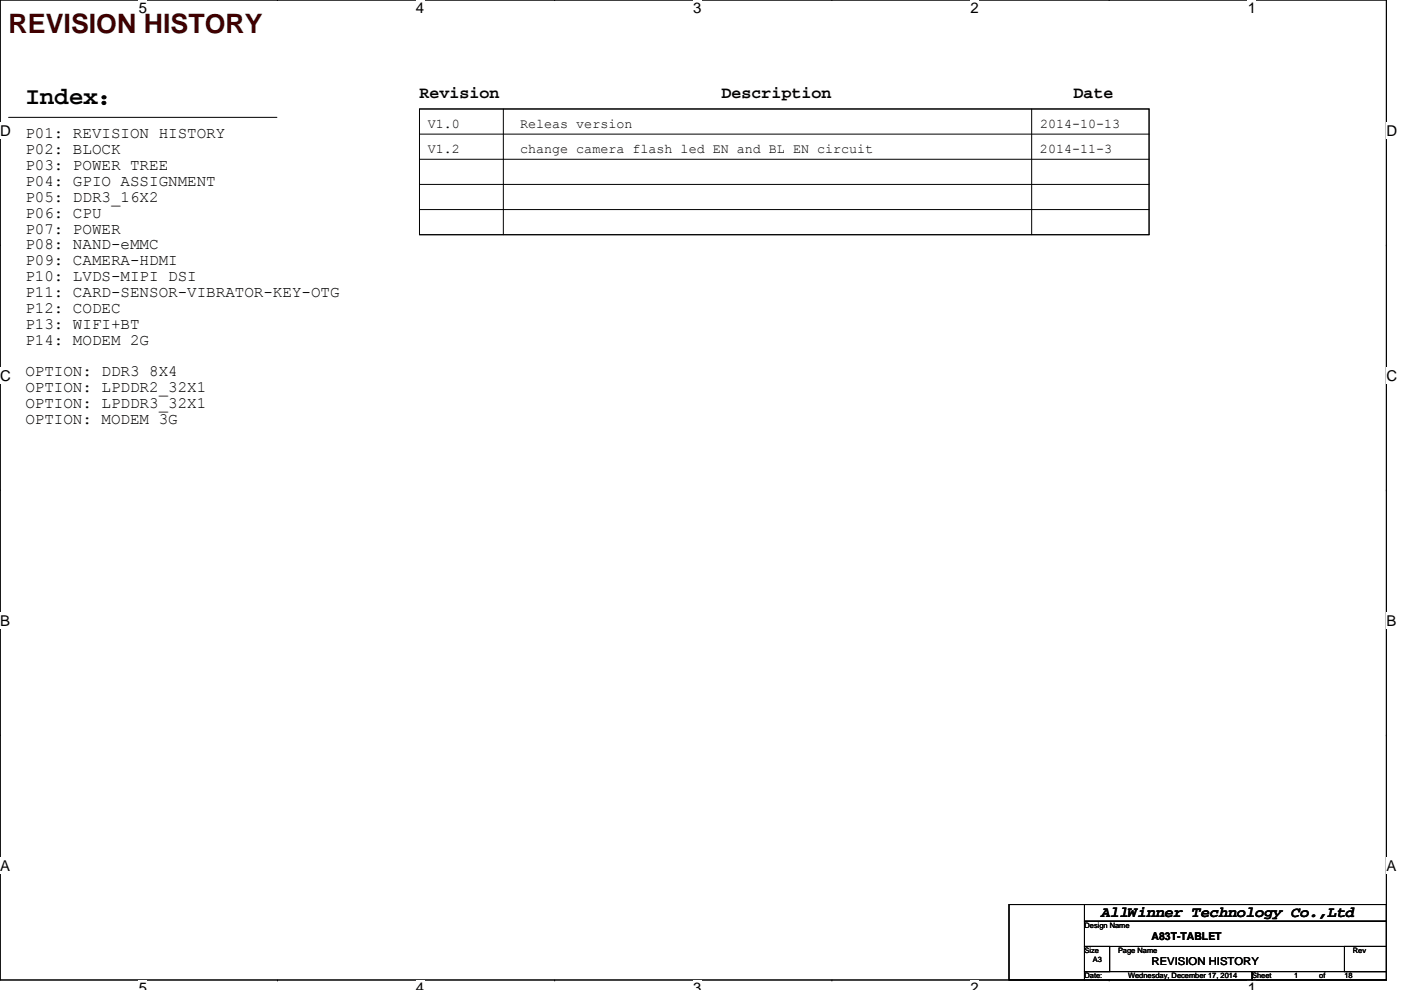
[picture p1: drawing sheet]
<svg xmlns="http://www.w3.org/2000/svg" width="297mm" height="210mm" viewBox="0 0 297 210" stroke-linecap="round" stroke-linejoin="round" font-family="sans-serif">
<defs><g id="words">
<text font-size="5.7" fill="#400000" x="1.8" y="6.9">REVISION HISTORY</text>
<text font-size="5.1" x="5.4" y="22.1">Index：</text>
<g font-size="3.5">
<text x="88.9" y="20.8">Revision</text>
<text x="152.9" y="20.8">Description</text>
<text x="227.6" y="20.8">Date</text>
</g>
<g font-size="3.4">
<text x="5.4" y="29.4">P01: REVISION HISTORY</text>
<text x="5.4" y="32.7">P02: BLOCK</text>
<text x="5.4" y="36.1">P03: POWER TREE</text>
<text x="5.4" y="39.5">P04: GPIO ASSIGNMENT</text>
<text x="5.4" y="42.8">P05: DDR3_16X2</text>
<text x="5.4" y="46.2">P06: CPU</text>
<text x="5.4" y="49.6">P07: POWER</text>
<text x="5.4" y="52.9">P08: NAND-eMMC</text>
<text x="5.4" y="56.3">P09: CAMERA-HDMI</text>
<text x="5.4" y="59.6">P10: LVDS-MIPI DSI</text>
<text x="5.4" y="63">P11: CARD-SENSOR-VIBRATOR-KEY-OTG</text>
<text x="5.4" y="66.4">P12: CODEC</text>
<text x="5.4" y="69.7">P13: WIFI+BT</text>
<text x="5.4" y="73.1">P14: MODEM 2G</text>
<text x="5.4" y="79.8">OPTION: DDR3 8X4</text>
<text x="5.4" y="83.2">OPTION: LPDDR2_32X1</text>
<text x="5.4" y="86.6">OPTION: LPDDR3_32X1</text>
<text x="5.4" y="89.9">OPTION: MODEM 3G</text>
</g>
<g font-size="3.2">
<text x="29.4" y="2.8">5</text>
<text x="88.2" y="2.8">4</text>
<text x="147" y="2.8">3</text>
<text x="205.8" y="2.8">2</text>
<text x="264.5" y="2.8">1</text>
<text x="0" y="28.8">D</text>
<text x="293.9" y="28.8">D</text>
<text x="0" y="80.8">C</text>
<text x="293.9" y="80.8">C</text>
<text x="0" y="132.7">B</text>
<text x="293.9" y="132.7">B</text>
<text x="0" y="184.7">A</text>
<text x="293.9" y="184.7">A</text>
<text x="233.5" y="194.6">AllWinner Technology Co.,Ltd</text>
<text x="29.4" y="210.7">5</text>
<text x="88.2" y="210.7">4</text>
<text x="147" y="210.7">3</text>
<text x="205.8" y="210.7">2</text>
<text x="264.5" y="210.7">1</text>
</g>
<g font-size="2.8">
<text x="90.7" y="27.2">V1.0</text>
<text x="110.3" y="27.2">Releas version</text>
<text x="220.5" y="27.2">2014-10-13</text>
<text x="90.7" y="32.5">V1.2</text>
<text x="110.3" y="32.5">change camera flash led EN and BL EN circuit</text>
<text x="220.5" y="32.5">2014-11-3</text>
</g>
<g font-size="2.3">
<text x="244.2" y="199.3">A83T-TABLET</text>
<text x="244.2" y="204.6">REVISION HISTORY</text>
</g>
<g font-size="1.6">
<text x="229.9" y="196.8">Design Name</text>
<text x="229.9" y="202.2">Size</text>
<text x="231.7" y="203.9">A3</text>
<text x="237" y="202.2">Page Name</text>
<text x="286.8" y="202.2">Rev</text>
<text x="229.9" y="207.5">Date:</text>
<text x="239.2" y="207.5">Wednesday, December 17, 2014</text>
<text x="265.5" y="207.5">Sheet</text>
<text x="274.4" y="207.5">1</text>
<text x="279.7" y="207.5">of</text>
<text x="285" y="207.5">18</text>
</g>
</g></defs>
<path d="M0 0h293.9v207.9h-293.9z" fill="none" stroke="#000" stroke-width=".21"/>
<g fill="#fff">
<path d="M29.4 0h1.8v3.5h-1.8z"/>
<path d="M29.4 207.9h1.8v2h-1.8z"/>
</g>
<path d="M58.8 0h.1M58.8 207.9h.1" fill="none" stroke="#000" stroke-width=".21"/>
<g fill="#fff">
<path d="M88.2 0h1.8v3.5h-1.8z"/>
<path d="M88.2 207.9h1.8v2h-1.8z"/>
</g>
<path d="M117.6 0h.1M117.6 207.9h.1" fill="none" stroke="#000" stroke-width=".21"/>
<g fill="#fff">
<path d="M147 0h1.7v3.5h-1.7z"/>
<path d="M147 207.9h1.7v2h-1.7z"/>
</g>
<path d="M176.4 0h.1M176.4 207.9h.1" fill="none" stroke="#000" stroke-width=".21"/>
<g fill="#fff">
<path d="M205.8 0h1.7v3.5h-1.7z"/>
<path d="M205.8 207.9h1.7v2h-1.7z"/>
</g>
<path d="M235.2 0h.1M235.2 207.9h.1" fill="none" stroke="#000" stroke-width=".21"/>
<g fill="#fff">
<path d="M264.5 0h1.8v3.5h-1.8z"/>
<path d="M264.5 207.9h1.8v2h-1.8z"/>
<path d="M0 26h2.3v3.5h-2.3z"/>
<path d="M293.9 26h2.3v3.5h-2.3z"/>
<path d="M0 77.9h2.3v3.5h-2.3z"/>
<path d="M293.9 77.9h2.3v3.5h-2.3z"/>
</g>
<path d="M0 52h.1M293.9 52h.1" fill="none" stroke="#000" stroke-width=".21"/>
<g fill="#fff">
<path d="M0 129.9h2.1v3.5h-2.1z"/>
<path d="M293.9 129.9h2.1v3.5h-2.1z"/>
</g>
<path d="M0 103.9h.1M293.9 103.9h.1" fill="none" stroke="#000" stroke-width=".21"/>
<g fill="#fff">
<path d="M0 181.9h2.2v3.5h-2.2z"/>
<path d="M293.9 181.9h2.2v3.5h-2.2z"/>
</g>
<g fill="none" stroke="#000" stroke-width=".21">
<path d="M1.8 24.9h56.9M88.9 23.1h154.7v26.7h-154.7zM88.9 23.1h154.7v26.7h-154.7M88.9 39.1h154.7M88.9 28.4h154.7M88.9 33.8h154.7M106.7 23.1v26.7M218.7 23.1v26.7M88.9 44.4h154.7M0 155.9h.1M293.9 155.9h.1M213.9 191.9h16v16h-16z"/>
<path d="M229.9 191.9h64v3.5h-64zM229.9 195.4h64v5.3h-64zM229.9 200.7h5.4v5.4h-5.4zM229.9 206.1h35.6v1.8h-35.6zM265.5 206.1h28.4v1.8h-28.4zM285 200.7h8.9v5.4h-8.9z"/>
</g>
<use href="#words"/>
</svg>
